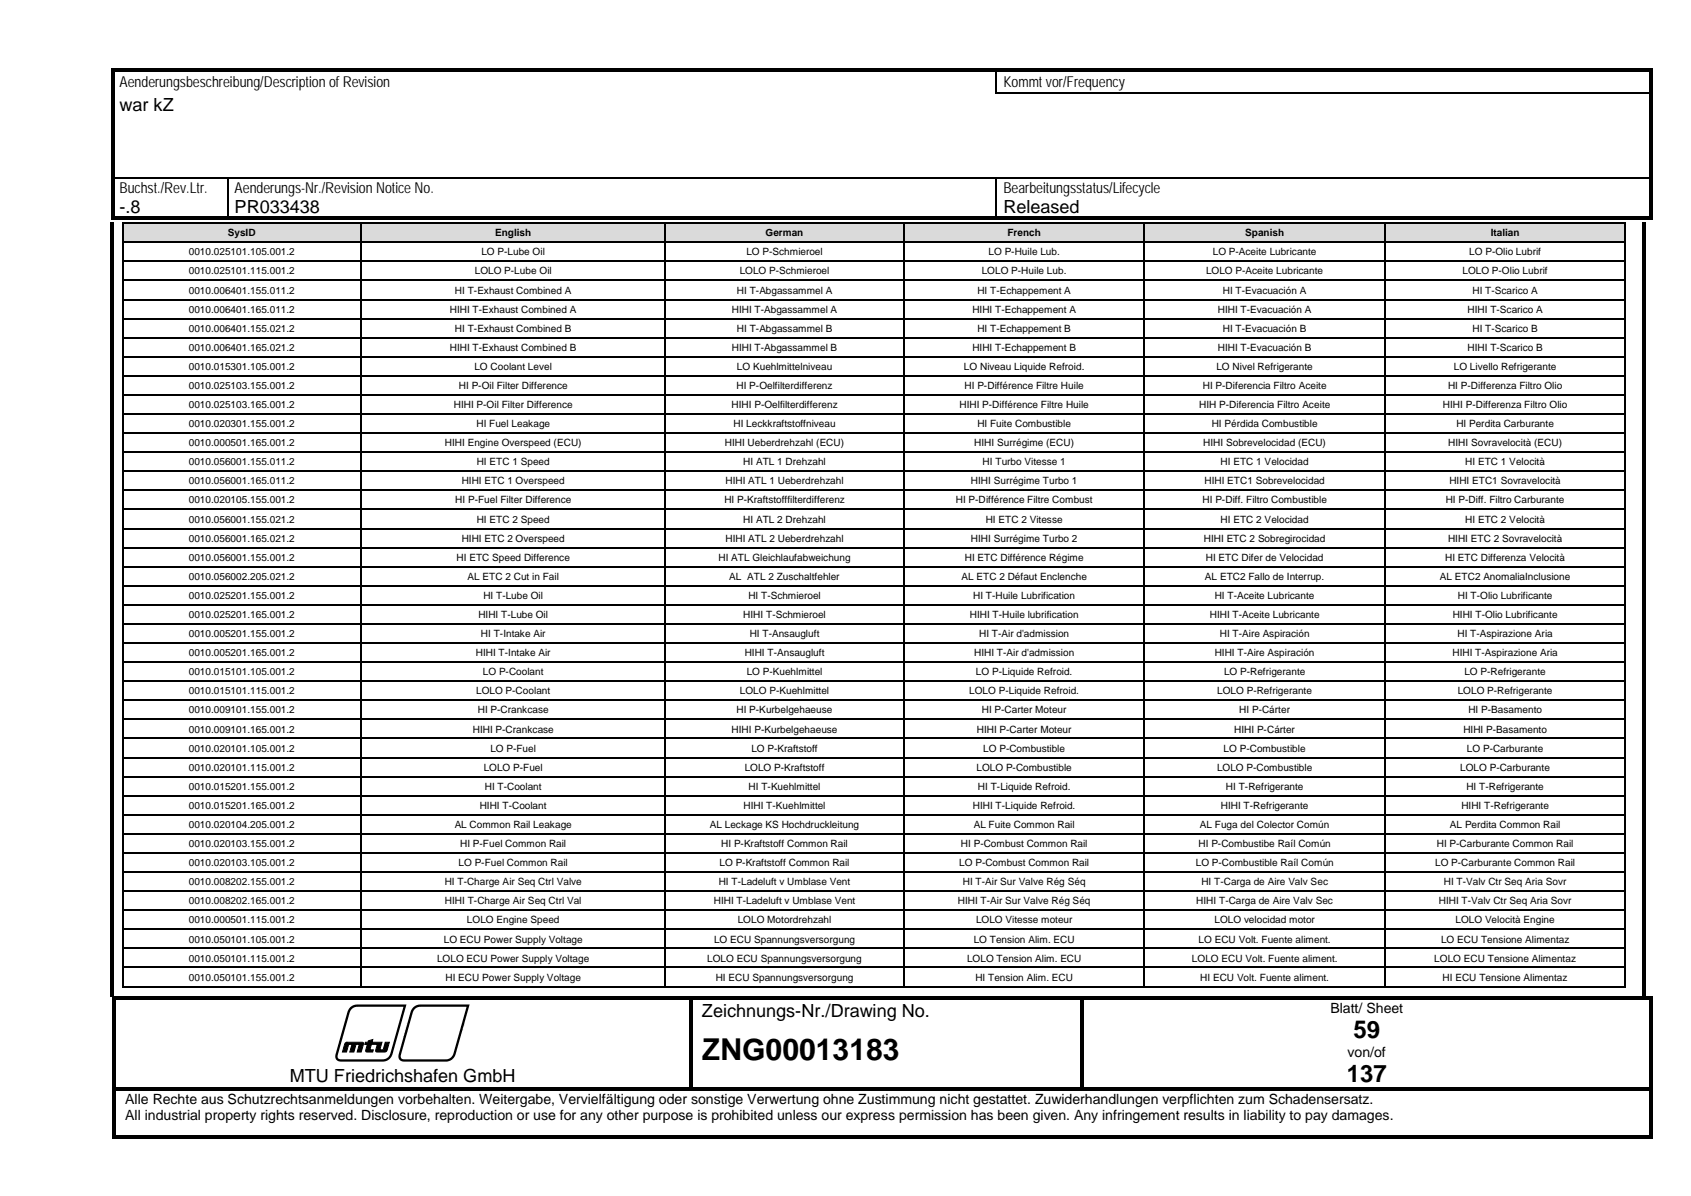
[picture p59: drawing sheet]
<svg xmlns="http://www.w3.org/2000/svg" width="297mm" height="210mm" viewBox="0 0 297 210" stroke-linecap="round" stroke-linejoin="round" font-family="sans-serif">
<defs><g id="words">
<text font-size="5.3" x="123.3" y="186.2">ZNG00013183</text>
<g font-size="4.2">
<text x="237.7" y="182.4">59</text>
<text x="236.5" y="190.1">137</text>
</g>
<g font-size="3.2">
<text x="21" y="19.5">war kZ</text>
<text x="21" y="37.4">-.8</text>
<text x="41.2" y="37.4">PR033438</text>
<text x="176.2" y="37.4">Released</text>
<text x="123.3" y="178.5">Zeichnungs-Nr./Drawing No.</text>
<text x="50.9" y="190">MTU Friedrichshafen GmbH</text>
</g>
<g font-size="2.6">
<text x="21" y="15.3">Aenderungsbeschreibung/Descriptionof Revision</text>
<text x="176.2" y="15.3">Kommt vor/Frequency</text>
<text x="21" y="33.9">Buchst./Rev.Ltr.</text>
<text x="41.2" y="33.9">Aenderungs-Nr./RevisionNotice No.</text>
<text x="176.2" y="33.9">Bearbeitungsstatus/Lifecycle</text>
</g>
<g font-size="2.5">
<text x="233.7" y="177.8">Blatt/ Sheet</text>
<text x="236.7" y="185.5">von/of</text>
<text x="22" y="193.8">Alle Rechte aus Schutzrechtsanmeldungen vorbehalten. Weitergabe, Vervielfältigung oder sonstige Verwertung ohne Zustimmung nicht gestattet. Zuwiderhandlungen verpflichten zum Schadensersatz.</text>
<text x="22" y="196.6">All industrial property rights reserved. Disclosure, reproduction or use for any other purpose is prohibited unless our express permission has been given. Any infringement results in liability to pay damages.</text>
</g>
<g font-size="1.8">
<text x="40" y="41.5">SysID</text>
<text x="87" y="41.5">English</text>
<text x="134.5" y="41.5">German</text>
<text x="177" y="41.5">French</text>
<text x="218.7" y="41.5">Spanish</text>
<text x="261.8" y="41.5">Italian</text>
<text x="33.2" y="44.9">0010.025101.105.001.2</text>
<text x="84.6" y="44.9">LO P-Lube Oil</text>
<text x="131.1" y="44.9">LO P-Schmieroel</text>
<text x="173.6" y="44.9">LO P-Huile Lub.</text>
<text x="213" y="44.9">LO P-Aceite Lubricante</text>
<text x="258.1" y="44.9">LO P-Olio Lubrif</text>
<text x="33.2" y="48.2">0010.025101.115.001.2</text>
<text x="33.2" y="51.6">0010.006401.155.011.2</text>
<text x="79.9" y="51.6">HI T-Exhaust Combined A</text>
<text x="83.4" y="48.2">LOLO P-Lube Oil</text>
<text x="129.4" y="51.6">HI T-Abgassammel A</text>
<text x="129.9" y="48.2">LOLO P-Schmieroel</text>
<text x="171.7" y="51.6">HI T-Echappement A</text>
<text x="172.4" y="48.2">LOLO P-Huile Lub.</text>
<text x="211.8" y="48.2">LOLO P-Aceite Lubricante</text>
<text x="214.8" y="51.6">HI T-Evacuación A</text>
<text x="256.9" y="48.2">LOLO P-Olio Lubrif</text>
<text x="258.6" y="51.6">HI T-Scarico A</text>
<text x="33.2" y="54.9">0010.006401.165.011.2</text>
<text x="33.2" y="58.3">0010.006401.155.021.2</text>
<text x="79" y="54.9">HIHI T-Exhaust Combined A</text>
<text x="79.9" y="58.3">HI T-Exhaust Combined B</text>
<text x="128.5" y="54.9">HIHI T-Abgassammel A</text>
<text x="129.4" y="58.3">HI T-Abgassammel B</text>
<text x="170.8" y="54.9">HIHI T-Echappement A</text>
<text x="171.7" y="58.3">HI T-Echappement B</text>
<text x="213.9" y="54.9">HIHI T-Evacuación A</text>
<text x="214.8" y="58.3">HI T-Evacuación B</text>
<text x="257.8" y="54.9">HIHI T-Scarico A</text>
<text x="258.6" y="58.3">HI T-Scarico B</text>
<text x="33.2" y="61.6">0010.006401.165.021.2</text>
<text x="33.2" y="65">0010.015301.105.001.2</text>
<text x="79" y="61.6">HIHI T-Exhaust Combined B</text>
<text x="83.3" y="65">LO Coolant Level</text>
<text x="128.5" y="61.6">HIHI T-Abgassammel B</text>
<text x="129.4" y="65">LO Kuehlmittelniveau</text>
<text x="169.3" y="65">LO Niveau Liquide Refroid.</text>
<text x="170.8" y="61.6">HIHI T-Echappement B</text>
<text x="213.7" y="65">LO Nivel Refrigerante</text>
<text x="213.9" y="61.6">HIHI T-Evacuación B</text>
<text x="255.4" y="65">LO Livello Refrigerante</text>
<text x="257.8" y="61.6">HIHI T-Scarico B</text>
<text x="33.2" y="68.3">0010.025103.155.001.2</text>
<text x="33.2" y="71.7">0010.025103.165.001.2</text>
<text x="79.7" y="71.7">HIHI P-Oil Filter Difference</text>
<text x="80.6" y="68.3">HI P-Oil Filter Difference</text>
<text x="128.5" y="71.7">HIHI P-Oelfilterdifferenz</text>
<text x="129.4" y="68.3">HI P-Oelfilterdifferenz</text>
<text x="168.5" y="71.7">HIHI P-Différence Filtre Huile</text>
<text x="169.4" y="68.3">HI P-Différence Filtre Huile</text>
<text x="210.6" y="71.7">HIH P-Diferencia Filtro Aceite</text>
<text x="211.3" y="68.3">HI P-Diferencia Filtro Aceite</text>
<text x="253.4" y="71.7">HIHI P-Differenza Filtro Olio</text>
<text x="254.3" y="68.3">HI P-Differenza Filtro Olio</text>
<text x="33.2" y="75">0010.020301.155.001.2</text>
<text x="83.7" y="75">HI Fuel Leakage</text>
<text x="128.8" y="75">HI Leckkraftstoffniveau</text>
<text x="171.7" y="75">HI Fuite Combustible</text>
<text x="212.8" y="75">HI Pérdida Combustible</text>
<text x="255.8" y="75">HI Perdita Carburante</text>
<text x="33.2" y="78.4">0010.000501.165.001.2</text>
<text x="33.2" y="81.7">0010.056001.155.011.2</text>
<text x="78.1" y="78.4">HIHI Engine Overspeed (ECU)</text>
<text x="83.7" y="81.7">HI ETC 1 Speed</text>
<text x="127.3" y="78.4">HIHI Ueberdrehzahl (ECU)</text>
<text x="130.6" y="81.7">HI ATL 1 Drehzahl</text>
<text x="171.1" y="78.4">HIHI Surrégime (ECU)</text>
<text x="172.6" y="81.7">HI Turbo Vitesse 1</text>
<text x="211.3" y="78.4">HIHI Sobrevelocidad (ECU)</text>
<text x="214.4" y="81.7">HI ETC 1 Velocidad</text>
<text x="254.4" y="78.4">HIHI Sovravelocità (ECU)</text>
<text x="257.4" y="81.7">HI ETC 1 Velocità</text>
<text x="33.2" y="85.1">0010.056001.165.011.2</text>
<text x="33.2" y="88.4">0010.020105.155.001.2</text>
<text x="80" y="88.4">HI P-Fuel Filter Difference</text>
<text x="81.1" y="85.1">HIHI ETC 1 Overspeed</text>
<text x="127.2" y="88.4">HI P-Kraftstofffilterdifferenz</text>
<text x="127.4" y="85.1">HIHI ATL 1 Ueberdrehzahl</text>
<text x="167.9" y="88.4">HI P-Différence Filtre Combust</text>
<text x="170.5" y="85.1">HIHI Surrégime Turbo 1</text>
<text x="211.2" y="88.4">HI P-Diff. Filtro Combustible</text>
<text x="211.6" y="85.1">HIHI ETC1 Sobrevelocidad</text>
<text x="253.9" y="88.4">HI P-Diff. Filtro Carburante</text>
<text x="254.6" y="85.1">HIHI ETC1 Sovravelocità</text>
<text x="33.2" y="91.8">0010.056001.155.021.2</text>
<text x="33.2" y="95.1">0010.056001.165.021.2</text>
<text x="81.1" y="95.1">HIHI ETC 2 Overspeed</text>
<text x="83.7" y="91.8">HI ETC 2 Speed</text>
<text x="127.4" y="95.1">HIHI ATL 2 Ueberdrehzahl</text>
<text x="130.6" y="91.8">HI ATL 2 Drehzahl</text>
<text x="170.5" y="95.1">HIHI Surrégime Turbo 2</text>
<text x="173.1" y="91.8">HI ETC 2 Vitesse</text>
<text x="211.5" y="95.1">HIHI ETC 2 Sobregirocidad</text>
<text x="214.4" y="91.8">HI ETC 2 Velocidad</text>
<text x="254.3" y="95.1">HIHI ETC 2 Sovravelocità</text>
<text x="257.4" y="91.8">HI ETC 2 Velocità</text>
<text x="33.2" y="98.5">0010.056001.155.001.2</text>
<text x="33.2" y="101.8">0010.056002.205.021.2</text>
<text x="80.2" y="98.5">HI ETC Speed Difference</text>
<text x="82.1" y="101.8">AL ETC 2 Cut in Fail</text>
<text x="126.2" y="98.5">HI ATL Gleichlaufabweichung</text>
<text x="128.1" y="101.8">AL ATL 2 Zuschaltfehler</text>
<text x="168.9" y="101.8">AL ETC 2 Défaut Enclenche</text>
<text x="169.5" y="98.5">HI ETC Différence Régime</text>
<text x="211.6" y="101.8">AL ETC2 Fallo de Interrup.</text>
<text x="211.8" y="98.5">HI ETC Difer de Velocidad</text>
<text x="252.9" y="101.8">AL ETC2 AnomaliaInclusione</text>
<text x="253.8" y="98.5">HI ETC Differenza Velocità</text>
<text x="33.2" y="105.2">0010.025201.155.001.2</text>
<text x="84.9" y="105.2">HI T-Lube Oil</text>
<text x="131.4" y="105.2">HI T-Schmieroel</text>
<text x="170.9" y="105.2">HI T-Huile Lubrification</text>
<text x="213.4" y="105.2">HI T-Aceite Lubricante</text>
<text x="256.1" y="105.2">HI T-Olio Lubrificante</text>
<text x="33.2" y="108.5">0010.025201.165.001.2</text>
<text x="33.2" y="111.9">0010.005201.155.001.2</text>
<text x="84" y="108.5">HIHI T-Lube Oil</text>
<text x="84.5" y="111.9">HI T-Intake Air</text>
<text x="130.6" y="108.5">HIHI T-Schmieroel</text>
<text x="131.7" y="111.9">HI T-Ansaugluft</text>
<text x="170.3" y="108.5">HIHI T-Huile lubrification</text>
<text x="172" y="111.9">HI T-Air d'admission</text>
<text x="212.5" y="108.5">HIHI T-Aceite Lubricante</text>
<text x="214.2" y="111.9">HI T-Aire Aspiración</text>
<text x="255.2" y="108.5">HIHI T-Olio Lubrificante</text>
<text x="256" y="111.9">HI T-Aspirazione Aria</text>
<text x="33.2" y="115.2">0010.005201.165.001.2</text>
<text x="33.2" y="118.6">0010.015101.105.001.2</text>
<text x="83.6" y="115.2">HIHI T-Intake Air</text>
<text x="84.8" y="118.6">LO P-Coolant</text>
<text x="130.8" y="115.2">HIHI T-Ansaugluft</text>
<text x="131.1" y="118.6">LO P-Kuehlmittel</text>
<text x="171.1" y="115.2">HIHI T-Air d'admission</text>
<text x="171.4" y="118.6">LO P-Liquide Refroid.</text>
<text x="213.4" y="115.2">HIHI T-Aire Aspiración</text>
<text x="215" y="118.6">LO P-Refrigerante</text>
<text x="255.1" y="115.2">HIHI T-Aspirazione Aria</text>
<text x="257.2" y="118.6">LO P-Refrigerante</text>
<text x="33.2" y="121.9">0010.015101.115.001.2</text>
<text x="33.2" y="125.3">0010.009101.155.001.2</text>
<text x="83.6" y="121.9">LOLO P-Coolant</text>
<text x="83.9" y="125.3">HI P-Crankcase</text>
<text x="129.4" y="125.3">HI P-Kurbelgehaeuse</text>
<text x="130" y="121.9">LOLO P-Kuehlmittel</text>
<text x="170.2" y="121.9">LOLO P-Liquide Refroid.</text>
<text x="172.4" y="125.3">HI P-Carter Moteur</text>
<text x="213.8" y="121.9">LOLO P-Refrigerante</text>
<text x="217.7" y="125.3">HI P-Cárter</text>
<text x="256" y="121.9">LOLO P-Refrigerante</text>
<text x="257.9" y="125.3">HI P-Basamento</text>
<text x="33.2" y="128.6">0010.009101.165.001.2</text>
<text x="33.2" y="132">0010.020101.105.001.2</text>
<text x="83.1" y="128.6">HIHI P-Crankcase</text>
<text x="86.1" y="132">LO P-Fuel</text>
<text x="128.5" y="128.6">HIHI P-Kurbelgehaeuse</text>
<text x="132" y="132">LO P-Kraftstoff</text>
<text x="171.6" y="128.6">HIHI P-Carter Moteur</text>
<text x="172.7" y="132">LO P-Combustible</text>
<text x="214.9" y="132">LO P-Combustible</text>
<text x="216.8" y="128.6">HIHI P-Cárter</text>
<text x="257" y="128.6">HIHI P-Basamento</text>
<text x="257.7" y="132">LO P-Carburante</text>
<text x="33.2" y="135.3">0010.020101.115.001.2</text>
<text x="85" y="135.3">LOLO P-Fuel</text>
<text x="130.8" y="135.3">LOLO P-Kraftstoff</text>
<text x="171.5" y="135.3">LOLO P-Combustible</text>
<text x="213.8" y="135.3">LOLO P-Combustible</text>
<text x="256.5" y="135.3">LOLO P-Carburante</text>
<text x="33.2" y="138.7">0010.015201.155.001.2</text>
<text x="33.2" y="142">0010.015201.165.001.2</text>
<text x="84.3" y="142">HIHI T-Coolant</text>
<text x="85.2" y="138.7">HI T-Coolant</text>
<text x="130.6" y="142">HIHI T-Kuehlmittel</text>
<text x="131.5" y="138.7">HI T-Kuehlmittel</text>
<text x="170.9" y="142">HIHI T-Liquide Refroid.</text>
<text x="171.8" y="138.7">HI T-Liquide Refroid.</text>
<text x="214.4" y="142">HIHI T-Refrigerante</text>
<text x="215.3" y="138.7">HI T-Refrigerante</text>
<text x="256.7" y="142">HIHI T-Refrigerante</text>
<text x="257.6" y="138.7">HI T-Refrigerante</text>
<text x="33.2" y="145.4">0010.020104.205.001.2</text>
<text x="33.2" y="148.7">0010.020103.155.001.2</text>
<text x="79.9" y="145.4">AL Common Rail Leakage</text>
<text x="80.8" y="148.7">HI P-Fuel Common Rail</text>
<text x="124.7" y="145.4">AL Leckage KS Hochdruckleitung</text>
<text x="126.7" y="148.7">HI P-Kraftstoff Common Rail</text>
<text x="168.8" y="148.7">HI P-Combust Common Rail</text>
<text x="171" y="145.4">AL Fuite Common Rail</text>
<text x="210.5" y="148.7">HI P-Combustibe Raíl Común</text>
<text x="210.8" y="145.4">AL Fuga del Colector Común</text>
<text x="252.4" y="148.7">HI P-Carburante Common Rail</text>
<text x="254.7" y="145.4">AL Perdita Common Rail</text>
<text x="33.2" y="152.1">0010.020103.105.001.2</text>
<text x="33.2" y="155.4">0010.008202.155.001.2</text>
<text x="78.1" y="155.4">HI T-Charge Air Seq Ctrl Valve</text>
<text x="80.5" y="152.1">LO P-Fuel Common Rail</text>
<text x="126.2" y="155.4">HI T-Ladeluft v Umblase Vent</text>
<text x="126.4" y="152.1">LO P-Kraftstoff Common Rail</text>
<text x="168.5" y="152.1">LO P-Combust Common Rail</text>
<text x="169.1" y="155.4">HI T-Air Sur Valve Rég Séq</text>
<text x="210" y="152.1">LO P-Combustible Raíl Común</text>
<text x="211" y="155.4">HI T-Carga de Aire Valv Sec</text>
<text x="252.1" y="152.1">LO P-Carburante Common Rail</text>
<text x="253.6" y="155.4">HI T-Valv Ctr Seq Aria Sovr</text>
<text x="33.2" y="158.8">0010.008202.165.001.2</text>
<text x="78.1" y="158.8">HIHI T-Charge Air Seq Ctrl Val</text>
<text x="125.4" y="158.8">HIHI T-Ladeluft v Umblase Vent</text>
<text x="168.2" y="158.8">HIHI T-Air Sur Valve Rég Séq</text>
<text x="210.1" y="158.8">HIHI T-Carga de Aire Valv Sec</text>
<text x="252.7" y="158.8">HIHI T-Valv Ctr Seq Aria Sovr</text>
<text x="33.2" y="162.2">0010.000501.115.001.2</text>
<text x="33.2" y="165.5">0010.050101.105.001.2</text>
<text x="78" y="165.5">LO ECU Power Supply Voltage</text>
<text x="82" y="162.2">LOLO Engine Speed</text>
<text x="125.4" y="165.5">LO ECU Spannungsversorgung</text>
<text x="129.6" y="162.2">LOLO Motordrehzahl</text>
<text x="171" y="165.5">LO Tension Alim. ECU</text>
<text x="171.4" y="162.2">LOLO Vitesse moteur</text>
<text x="210.5" y="165.5">LO ECU Volt. Fuente aliment.</text>
<text x="213.3" y="162.2">LOLO velocidad motor</text>
<text x="253.1" y="165.5">LO ECU Tensione Alimentaz</text>
<text x="255.7" y="162.2">LOLO Velocità Engine</text>
<text x="33.2" y="168.8">0010.050101.115.001.2</text>
<text x="33.2" y="172.2">0010.050101.155.001.2</text>
<text x="76.8" y="168.8">LOLO ECU Power Supply Voltage</text>
<text x="78.3" y="172.2">HI ECU Power Supply Voltage</text>
<text x="124.2" y="168.8">LOLO ECU Spannungsversorgung</text>
<text x="125.7" y="172.2">HI ECU Spannungsversorgung</text>
<text x="169.9" y="168.8">LOLO Tension Alim. ECU</text>
<text x="171.3" y="172.2">HI Tension Alim. ECU</text>
<text x="209.4" y="168.8">LOLO ECU Volt. Fuente aliment.</text>
<text x="210.8" y="172.2">HI ECU Volt. Fuente aliment.</text>
<text x="251.9" y="168.8">LOLO ECU Tensione Alimentaz</text>
<text x="253.4" y="172.2">HI ECU Tensione Alimentaz</text>
</g>
</g></defs>
<g fill="#000">
<path d="M19.5 12h.6v.5h-.6z" fill-rule="evenodd"/>
<path d="M19.5 12h.6v.5h-.6z" fill-rule="evenodd"/>
<path d="M19.5 12.5h.6v3.7h-.6z" fill-rule="evenodd"/>
<path d="M19.5 16.2h.6v.3h-.6z" fill-rule="evenodd"/>
<path d="M20.1 12h154.8v.5h-154.8z" fill-rule="evenodd"/>
<path d="M174.9 12h.5v.5h-.5z" fill-rule="evenodd"/>
<path d="M175.4 12h24.6v.5h-24.6z" fill-rule="evenodd"/>
<path d="M200 12h.6v.5h-.6z" fill-rule="evenodd"/>
<path d="M200.6 12h89.2v.5h-89.2z" fill-rule="evenodd"/>
<path d="M289.8 12h.5v.5h-.5z" fill-rule="evenodd"/>
<path d="M289.8 12h.5v.5h-.5z" fill-rule="evenodd"/>
<path d="M289.8 12.5h.5v3.7h-.5z" fill-rule="evenodd"/>
<path d="M289.8 16.2h.5v.3h-.5z" fill-rule="evenodd"/>
<path d="M19.5 16.5h.6v3.7h-.6z" fill-rule="evenodd"/>
<path d="M19.5 20.2h.6v3.6h-.6z" fill-rule="evenodd"/>
<path d="M19.5 23.8h.6v3.7h-.6z" fill-rule="evenodd"/>
<path d="M19.5 27.5h.6v3.6h-.6z" fill-rule="evenodd"/>
<path d="M19.5 31.4h.6v3h-.6z" fill-rule="evenodd"/>
<path d="M19.5 34.4h.6v3.7h-.6z" fill-rule="evenodd"/>
<path d="M19.5 38.1h.6v.5h-.6z" fill-rule="evenodd"/>
<path d="M19.5 38.1h.6v.5h-.6z" fill-rule="evenodd"/>
<path d="M20.1 38.1h19.8v.5h-19.8z" fill-rule="evenodd"/>
<path d="M39.9 38.1h.5v.5h-.5z" fill-rule="evenodd"/>
<path d="M40.4 38.1h134.5v.5h-134.5z" fill-rule="evenodd"/>
<path d="M174.9 38.1h.5v.5h-.5z" fill-rule="evenodd"/>
<path d="M175.4 38.1h114.4v.5h-114.4z" fill-rule="evenodd"/>
<path d="M289.8 16.5h.5v3.7h-.5z" fill-rule="evenodd"/>
<path d="M289.8 20.2h.5v3.6h-.5z" fill-rule="evenodd"/>
<path d="M289.8 23.8h.5v3.7h-.5z" fill-rule="evenodd"/>
<path d="M289.8 27.5h.5v3.6h-.5z" fill-rule="evenodd"/>
<path d="M289.8 31.4h.5v3h-.5z" fill-rule="evenodd"/>
<path d="M289.8 34.4h.5v3.7h-.5z" fill-rule="evenodd"/>
<path d="M289.8 38.1h.5v.5h-.5z" fill-rule="evenodd"/>
<path d="M289.8 38.1h.5v.5h-.5z" fill-rule="evenodd"/>
<path d="M19.8 175h.5v.5h-.5z" fill-rule="evenodd"/>
<path d="M19.8 175h.5v.5h-.5z" fill-rule="evenodd"/>
<path d="M20.3 175h100.8v.5h-100.8z" fill-rule="evenodd"/>
<path d="M121.1 175h.5v.5h-.5z" fill-rule="evenodd"/>
<path d="M121.6 175h68.2v.5h-68.2z" fill-rule="evenodd"/>
<path d="M189.8 175h.6v.5h-.6z" fill-rule="evenodd"/>
<path d="M190.4 175h99.4v.5h-99.4z" fill-rule="evenodd"/>
<path d="M289.8 175h.5v.5h-.5z" fill-rule="evenodd"/>
<path d="M289.8 175h.5v.5h-.5z" fill-rule="evenodd"/>
<path d="M19.8 175.5h.5v15.4h-.5z" fill-rule="evenodd"/>
<path d="M19.8 190.9h.5v.6h-.5z" fill-rule="evenodd"/>
<path d="M19.8 191.5h.5v8h-.5z" fill-rule="evenodd"/>
<path d="M20.3 190.9h100.8v.6h-100.8z" fill-rule="evenodd"/>
<path d="M121.1 175.5h.5v15.4h-.5z" fill-rule="evenodd"/>
<path d="M121.1 190.9h.5v.6h-.5z" fill-rule="evenodd"/>
<path d="M121.6 190.9h68.2v.6h-68.2z" fill-rule="evenodd"/>
<path d="M189.8 175.5h.6v15.4h-.6z" fill-rule="evenodd"/>
<path d="M189.8 190.9h.6v.6h-.6z" fill-rule="evenodd"/>
<path d="M190.4 190.9h99.4v.6h-99.4z" fill-rule="evenodd"/>
<path d="M289.8 175.5h.5v15.4h-.5z" fill-rule="evenodd"/>
<path d="M289.8 190.9h.5v.6h-.5z" fill-rule="evenodd"/>
<path d="M289.8 191.5h.5v8h-.5z" fill-rule="evenodd"/>
<path d="M19.8 199.5h.5v.5h-.5z" fill-rule="evenodd"/>
<path d="M19.8 199.5h.5v.5h-.5z" fill-rule="evenodd"/>
<path d="M20.3 199.5h269.5v.5h-269.5z" fill-rule="evenodd"/>
<path d="M289.8 199.5h.5v.5h-.5z" fill-rule="evenodd"/>
<path d="M289.8 199.5h.5v.5h-.5z" fill-rule="evenodd"/>
</g>
<path d="M175 12.5v3.7M20.1 31.3h19.8M40 31.4v6.7M40.1 31.3h134.8M175 31.4v6.7M175.2 31.3h114.6" fill="none" stroke="#000" stroke-width=".25"/>
<path d="M174.9 16.3h25.1M200.4 16.3h89.4" fill="none" stroke="#000" stroke-width=".34"/>
<g fill="#000">
<path d="M200 16.2h.4v.3h-.4zM19.5 31.1h.6v.3h-.6zM39.9 31.4h.2zM39.9 31.1h.2v.3h-.2zM174.9 31.4h.3zM174.9 31.1h.3v.3h-.3zM289.8 31.1h.5v.3h-.5zM60.6 183.2l.3-.2h2.2a.47 .47 0 0 1 .6 .1 .47 .47 0 0 1 .1 .6l-.4 1h-.7l.4-1.3h-.6l-.3 1.3h-.8l.4-1.3h-.6l-.3 1.3h-.8zM64.2 183h.4l.1-.2 .8-.3-.2 .5h1.8l-.4 1.4h.6l.4-1.4h.7l-.1 .4a1.4 1.4 0 0 1-.7 1.3h-1a.44 .44 0 0 1-.6-.3l.3-1h-1.1l-.2 1h.6l-.1 .3h-.5a.51 .51 0 0 1-.8-.3l.3-1h-.4z"/>
<path d="M61.5 176.9l.6-.4 .6-.1h8.7l-2.4 8.6a2.24 2.24 0 0 1-2.7 1.4h-6.4a1.06 1.06 0 0 1-1-.6 1.06 1.06 0 0 1 .2-1.1l1.9-6.9zM61.8 177.2l-.4 .7-2 7.2a.69 .69 0 0 0 .1 .8 .69 .69 0 0 0 .8 .1h6.9a1.38 1.38 0 0 0 1.4-1.1l2.3-8.1h-8.2z"/>
<path d="M72.6 176.9l.6-.4 .6-.1h8.7l-2.5 8.6a2.21 2.21 0 0 1-2.6 1.4h-6.4a1.06 1.06 0 0 1-1-.6 1.06 1.06 0 0 1 .1-1.1l2-7.1zM72.9 177.2l-.4 .7-2 7.2a.69 .69 0 0 0 .1 .8 .69 .69 0 0 0 .8 .1h6.9a1.38 1.38 0 0 0 1.4-1.1l2.2-8.1h-8.1z"/>
</g>
<path d="M60.6 183.2l.3-.2h2.2a.47 .47 0 0 1 .6 .1 .47 .47 0 0 1 .1 .6l-.4 1h-.7l.4-1.3h-.6l-.3 1.3h-.8l.4-1.3h-.6l-.3 1.3h-.8zM64.2 183h.4l.1-.2 .8-.3-.2 .5h1.8l-.4 1.4h.6l.4-1.4h.7l-.1 .4a1.4 1.4 0 0 1-.7 1.3h-1a.44 .44 0 0 1-.6-.3l.3-1h-1.1l-.2 1h.6l-.1 .3h-.5a.51 .51 0 0 1-.8-.3l.3-1h-.4z" fill="none" stroke="#000" stroke-width=".18"/>
<g fill="#dadada">
<path d="M21.7 39.4h41.6v3h-41.6z" fill-rule="evenodd"/>
<path d="M22.8 39.9h39.4v2h-39.4z" fill-rule="evenodd"/>
<path d="M63.6 39.4h53.1v3h-53.1z" fill-rule="evenodd"/>
<path d="M64.7 39.9h50.9v2h-50.9z" fill-rule="evenodd"/>
<path d="M117 39.4h41.6v3h-41.6z" fill-rule="evenodd"/>
<path d="M118.1 39.9h39.5v2h-39.5z" fill-rule="evenodd"/>
<path d="M158.8 39.4h42v3h-42z" fill-rule="evenodd"/>
<path d="M160 39.9h39.8v2h-39.8z" fill-rule="evenodd"/>
<path d="M201 39.4h42.1v3h-42.1z" fill-rule="evenodd"/>
<path d="M202.2 39.9h39.8v2h-39.8z" fill-rule="evenodd"/>
<path d="M243.3 39.4h42v3h-42z" fill-rule="evenodd"/>
<path d="M244.5 39.9h39.7v2h-39.7z" fill-rule="evenodd"/>
</g>
<g fill="#000">
<path d="M21.4 39h.3v.4h-.3zM21.4 39h.3v.3h-.3zM63.3 39.3l.3 .1zM63.3 39h.3v.3h-.3zM116.7 39.3l.3 .1zM116.7 39h.3v.3h-.3zM158.6 39.3l.4 .1zM158.6 39h.4v.3h-.4zM200.9 39.3l.3 .1zM200.9 39h.3v.3h-.3zM243.1 39.3l.3 .1zM243.1 39h.3v.3h-.3z"/>
<path d="M285.3 39h.3v.4h-.3zM285.3 39h.3v.3h-.3zM21.4 42.4h.3v.3h-.3zM21.4 45.7h.3v.4h-.3zM21.4 49.1h.3v.3h-.3zM21.4 52.4h.3v.4h-.3zM21.4 55.8h.3v.3h-.3zM21.4 59.1h.3v.4h-.3zM63.3 42.4h.3v.3h-.3zM63.3 45.7h.3v.4h-.3zM63.3 49.1h.3v.3h-.3zM63.3 52.4h.3v.4h-.3z"/>
<path d="M63.3 55.8h.3v.3h-.3zM63.3 59.1h.3v.4h-.3zM116.7 42.4h.3v.3h-.3zM116.7 45.7h.3v.4h-.3zM116.7 49.1h.3v.3h-.3zM116.7 52.4h.3v.4h-.3zM116.7 55.8h.3v.3h-.3zM116.7 59.1h.3v.4h-.3zM158.6 42.4h.4v.3h-.4zM158.6 45.7h.4v.4h-.4zM158.6 49.1h.4v.3h-.4zM158.6 52.4h.4v.4h-.4z"/>
<path d="M158.6 55.8h.4v.3h-.4zM158.6 59.1h.4v.4h-.4zM200.9 42.4h.3v.3h-.3zM200.9 45.7h.3v.4h-.3zM200.9 49.1h.3v.3h-.3zM200.9 52.4h.3v.4h-.3zM200.9 55.8h.3v.3h-.3zM200.9 59.1h.3v.4h-.3zM243.1 42.4h.3v.3h-.3zM243.1 45.7h.3v.4h-.3zM243.1 49.1h.3v.3h-.3zM243.1 52.4h.3v.4h-.3z"/>
<path d="M243.1 55.8h.3v.3h-.3zM243.1 59.1h.3v.4h-.3zM285.3 42.4h.3v.3h-.3zM285.3 45.7h.3v.4h-.3zM285.3 49.1h.3v.3h-.3zM285.3 52.4h.3v.4h-.3zM285.3 55.8h.3v.3h-.3zM285.3 59.1h.3v.4h-.3zM21.4 62.5h.3v.3h-.3zM21.4 65.8h.3v.4h-.3zM21.4 69.2h.3v.3h-.3zM21.4 72.5h.3v.4h-.3z"/>
<path d="M21.4 75.9h.3v.3h-.3zM21.4 79.2h.3v.4h-.3zM63.3 62.5h.3v.3h-.3zM63.3 65.8h.3v.4h-.3zM63.3 69.2h.3v.3h-.3zM63.3 72.5h.3v.4h-.3zM63.3 75.9h.3v.3h-.3zM63.3 79.2h.3v.4h-.3zM116.7 62.5h.3v.3h-.3zM116.7 65.8h.3v.4h-.3zM116.7 69.2h.3v.3h-.3zM116.7 72.5h.3v.4h-.3z"/>
<path d="M116.7 75.9h.3v.3h-.3zM116.7 79.2h.3v.4h-.3zM158.6 62.5h.4v.3h-.4zM158.6 65.8h.4v.4h-.4zM158.6 69.2h.4v.3h-.4zM158.6 72.5h.4v.4h-.4zM158.6 75.9h.4v.3h-.4zM158.6 79.2h.4v.4h-.4zM200.9 62.5h.3v.3h-.3zM200.9 65.8h.3v.4h-.3zM200.9 69.2h.3v.3h-.3zM200.9 72.5h.3v.4h-.3z"/>
<path d="M200.9 75.9h.3v.3h-.3zM200.9 79.2h.3v.4h-.3zM243.1 62.5h.3v.3h-.3zM243.1 65.8h.3v.4h-.3zM243.1 69.2h.3v.3h-.3zM243.1 72.5h.3v.4h-.3zM243.1 75.9h.3v.3h-.3zM243.1 79.2h.3v.4h-.3zM285.3 62.5h.3v.3h-.3zM285.3 65.8h.3v.4h-.3zM285.3 69.2h.3v.3h-.3zM285.3 72.5h.3v.4h-.3z"/>
<path d="M285.3 75.9h.3v.3h-.3zM285.3 79.2h.3v.4h-.3zM21.4 82.6h.3v.4h-.3zM21.4 85.9h.3v.4h-.3zM21.4 89.3h.3v.3h-.3zM21.4 92.6h.3v.4h-.3zM21.4 96h.3v.4h-.3zM21.4 99.3h.3v.4h-.3zM63.3 82.6h.3v.4h-.3zM63.3 85.9h.3v.4h-.3zM63.3 89.3h.3v.3h-.3zM63.3 92.6h.3v.4h-.3z"/>
<path d="M63.3 96h.3v.4h-.3zM63.3 99.3h.3v.4h-.3zM116.7 82.6h.3v.4h-.3zM116.7 85.9h.3v.4h-.3zM116.7 89.3h.3v.3h-.3zM116.7 92.6h.3v.4h-.3zM116.7 96h.3v.4h-.3zM116.7 99.3h.3v.4h-.3zM158.6 82.6h.4v.4h-.4zM158.6 85.9h.4v.4h-.4zM158.6 89.3h.4v.3h-.4zM158.6 92.6h.4v.4h-.4z"/>
<path d="M158.6 96h.4v.4h-.4zM158.6 99.3h.4v.4h-.4zM200.9 82.6h.3v.4h-.3zM200.9 85.9h.3v.4h-.3zM200.9 89.3h.3v.3h-.3zM200.9 92.6h.3v.4h-.3zM200.9 96h.3v.4h-.3zM200.9 99.3h.3v.4h-.3zM243.1 82.6h.3v.4h-.3zM243.1 85.9h.3v.4h-.3zM243.1 89.3h.3v.3h-.3zM243.1 92.6h.3v.4h-.3z"/>
<path d="M243.1 96h.3v.4h-.3zM243.1 99.3h.3v.4h-.3zM285.3 82.6h.3v.4h-.3zM285.3 85.9h.3v.4h-.3zM285.3 89.3h.3v.3h-.3zM285.3 92.6h.3v.4h-.3zM285.3 96h.3v.4h-.3zM285.3 99.3h.3v.4h-.3zM21.4 102.7h.3v.4h-.3zM21.4 106h.3v.4h-.3zM21.4 109.4h.3v.3h-.3zM21.4 112.8h.3v.3h-.3z"/>
<path d="M21.4 116.1h.3v.4h-.3zM21.4 119.4h.3v.4h-.3zM63.3 102.7h.3v.4h-.3zM63.3 106h.3v.4h-.3zM63.3 109.4h.3v.3h-.3zM63.3 112.8h.3v.3h-.3zM63.3 116.1h.3v.4h-.3zM63.3 119.4h.3v.4h-.3zM116.7 102.7h.3v.4h-.3zM116.7 106h.3v.4h-.3zM116.7 109.4h.3v.3h-.3zM116.7 112.8h.3v.3h-.3z"/>
<path d="M116.7 116.1h.3v.4h-.3zM116.7 119.4h.3v.4h-.3zM158.6 102.7h.4v.4h-.4zM158.6 106h.4v.4h-.4zM158.6 109.4h.4v.3h-.4zM158.6 112.8h.4v.3h-.4zM158.6 116.1h.4v.4h-.4zM158.6 119.4h.4v.4h-.4zM200.9 102.7h.3v.4h-.3zM200.9 106h.3v.4h-.3zM200.9 109.4h.3v.3h-.3zM200.9 112.8h.3v.3h-.3z"/>
<path d="M200.9 116.1h.3v.4h-.3zM200.9 119.4h.3v.4h-.3zM243.1 102.7h.3v.4h-.3zM243.1 106h.3v.4h-.3zM243.1 109.4h.3v.3h-.3zM243.1 112.8h.3v.3h-.3zM243.1 116.1h.3v.4h-.3zM243.1 119.4h.3v.4h-.3zM285.3 102.7h.3v.4h-.3zM285.3 106h.3v.4h-.3zM285.3 109.4h.3v.3h-.3zM285.3 112.8h.3v.3h-.3z"/>
<path d="M285.3 116.1h.3v.4h-.3zM285.3 119.4h.3v.4h-.3zM21.4 122.8h.3v.4h-.3zM21.4 126.2h.3v.3h-.3zM21.4 129.5h.3v.4h-.3zM21.4 132.9h.3v.3h-.3zM21.4 136.2h.3v.4h-.3zM21.4 139.6h.3v.3h-.3zM63.3 122.8h.3v.4h-.3zM63.3 126.2h.3v.3h-.3zM63.3 129.5h.3v.4h-.3zM63.3 132.9h.3v.3h-.3z"/>
<path d="M63.3 136.2h.3v.4h-.3zM63.3 139.6h.3v.3h-.3zM116.7 122.8h.3v.4h-.3zM116.7 126.2h.3v.3h-.3zM116.7 129.5h.3v.4h-.3zM116.7 132.9h.3v.3h-.3zM116.7 136.2h.3v.4h-.3zM116.7 139.6h.3v.3h-.3zM158.6 122.8h.4v.4h-.4zM158.6 126.2h.4v.3h-.4zM158.6 129.5h.4v.4h-.4zM158.6 132.9h.4v.3h-.4z"/>
<path d="M158.6 136.2h.4v.4h-.4zM158.6 139.6h.4v.3h-.4zM200.9 122.8h.3v.4h-.3zM200.9 126.2h.3v.3h-.3zM200.9 129.5h.3v.4h-.3zM200.9 132.9h.3v.3h-.3zM200.9 136.2h.3v.4h-.3zM200.9 139.6h.3v.3h-.3zM243.1 122.8h.3v.4h-.3zM243.1 126.2h.3v.3h-.3zM243.1 129.5h.3v.4h-.3zM243.1 132.9h.3v.3h-.3z"/>
<path d="M243.1 136.2h.3v.4h-.3zM243.1 139.6h.3v.3h-.3zM285.3 122.8h.3v.4h-.3zM285.3 126.2h.3v.3h-.3zM285.3 129.5h.3v.4h-.3zM285.3 132.9h.3v.3h-.3zM285.3 136.2h.3v.4h-.3zM285.3 139.6h.3v.3h-.3zM21.4 142.9h.3v.4h-.3zM21.4 146.3h.3v.3h-.3zM21.4 149.6h.3v.4h-.3zM21.4 153h.3v.3h-.3z"/>
<path d="M21.4 156.3h.3v.4h-.3zM63.3 142.9h.3v.4h-.3zM63.3 146.3h.3v.3h-.3zM63.3 149.6h.3v.4h-.3zM63.3 153h.3v.3h-.3zM63.3 156.3h.3v.4h-.3zM116.7 142.9h.3v.4h-.3zM116.7 146.3h.3v.3h-.3zM116.7 149.6h.3v.4h-.3zM116.7 153h.3v.3h-.3zM116.7 156.3h.3v.4h-.3zM158.6 142.9h.4v.4h-.4z"/>
<path d="M158.6 146.3h.4v.3h-.4zM158.6 149.6h.4v.4h-.4zM158.6 153h.4v.3h-.4zM158.6 156.3h.4v.4h-.4zM200.9 142.9h.3v.4h-.3zM200.9 146.3h.3v.3h-.3zM200.9 149.6h.3v.4h-.3zM200.9 153h.3v.3h-.3zM200.9 156.3h.3v.4h-.3zM243.1 142.9h.3v.4h-.3zM243.1 146.3h.3v.3h-.3zM243.1 149.6h.3v.4h-.3z"/>
<path d="M243.1 153h.3v.3h-.3zM243.1 156.3h.3v.4h-.3zM285.3 142.9h.3v.4h-.3zM285.3 146.3h.3v.3h-.3zM285.3 149.6h.3v.4h-.3zM285.3 153h.3v.3h-.3zM285.3 156.3h.3v.4h-.3zM21.4 159.7h.3v.3h-.3zM21.4 163h.3v.4h-.3zM21.4 166.4h.3v.3h-.3zM21.4 169.7h.3v.4h-.3zM21.4 173.1h.3v.3h-.3z"/>
<path d="M63.3 159.7h.3v.3h-.3zM63.3 163h.3v.4h-.3zM63.3 166.4h.3v.3h-.3zM63.3 169.7h.3v.4h-.3zM63.3 173.1h.3v.3h-.3zM116.7 159.7h.3v.3h-.3zM116.7 163h.3v.4h-.3zM116.7 166.4h.3v.3h-.3zM116.7 169.7h.3v.4h-.3zM116.7 173.1h.3v.3h-.3zM158.6 159.7h.4v.3h-.4zM158.6 163h.4v.4h-.4z"/>
<path d="M158.6 166.4h.4v.3h-.4zM158.6 169.7h.4v.4h-.4zM158.6 173.1h.4v.3h-.4zM200.9 159.7h.3v.3h-.3zM200.9 163h.3v.4h-.3zM200.9 166.4h.3v.3h-.3zM200.9 169.7h.3v.4h-.3zM200.9 173.1h.3v.3h-.3zM243.1 159.7h.3v.3h-.3zM243.1 163h.3v.4h-.3zM243.1 166.4h.3v.3h-.3zM243.1 169.7h.3v.4h-.3z"/>
<path d="M243.1 173.1h.3v.3h-.3zM285.3 159.7h.3v.3h-.3zM285.3 163h.3v.4h-.3zM285.3 166.4h.3v.3h-.3zM285.3 169.7h.3v.4h-.3zM285.3 173.1h.3v.3h-.3z"/>
</g>
<g fill="none" stroke="#000" stroke-width=".34">
<path d="M21.5 39.4v3M21.7 39.2h41.6M63.5 39.4v3M63.6 39.2h53.1M116.8 39.4v3M117 39.2h41.6M158.8 39.4v3M159 39.2h41.9M201 39.4v3M201.2 39.2h41.9M243.3 39.4v3M243.4 39.2h41.9"/>
<path d="M285.5 39.4v3M21.5 42.7v3M21.5 46.1v3M21.5 49.4v3M21.5 52.8v3M21.5 56.1v3M21.5 59.5v3M21.7 42.5h41.6M21.7 45.9h41.6M21.7 49.2h41.6M21.7 52.6h41.6M21.7 55.9h41.6"/>
<path d="M21.7 59.3h41.6M63.5 42.7v3M63.5 46.1v3M63.5 49.4v3M63.5 52.8v3M63.5 56.1v3M63.5 59.5v3M63.6 42.5h53.1M63.6 45.9h53.1M63.6 49.2h53.1M63.6 52.6h53.1M63.6 55.9h53.1"/>
<path d="M63.6 59.3h53.1M116.8 42.7v3M116.8 46.1v3M116.8 49.4v3M116.8 52.8v3M116.8 56.1v3M116.8 59.5v3M117 42.5h41.6M117 45.9h41.6M117 49.2h41.6M117 52.6h41.6M117 55.9h41.6"/>
<path d="M117 59.3h41.6M158.8 42.7v3M158.8 46.1v3M158.8 49.4v3M158.8 52.8v3M158.8 56.1v3M158.8 59.5v3M159 42.5h41.9M159 45.9h41.9M159 49.2h41.9M159 52.6h41.9M159 55.9h41.9"/>
<path d="M159 59.3h41.9M201 42.7v3M201 46.1v3M201 49.4v3M201 52.8v3M201 56.1v3M201 59.5v3M201.2 42.5h41.9M201.2 45.9h41.9M201.2 49.2h41.9M201.2 52.6h41.9M201.2 55.9h41.9"/>
<path d="M201.2 59.3h41.9M243.3 42.7v3M243.3 46.1v3M243.3 49.4v3M243.3 52.8v3M243.3 56.1v3M243.3 59.5v3M243.4 42.5h41.9M243.4 45.9h41.9M243.4 49.2h41.9M243.4 52.6h41.9M243.4 55.9h41.9"/>
<path d="M243.4 59.3h41.9M285.5 42.7v3M285.5 46.1v3M285.5 49.4v3M285.5 52.8v3M285.5 56.1v3M285.5 59.5v3M21.5 62.8v3M21.5 66.2v3M21.5 69.5v3M21.5 72.9v3M21.5 76.2v3"/>
<path d="M21.5 79.6v3M21.7 62.7h41.6M21.7 66h41.6M21.7 69.3h41.6M21.7 72.7h41.6M21.7 76.1h41.6M21.7 79.4h41.6M63.5 62.8v3M63.5 66.2v3M63.5 69.5v3M63.5 72.9v3M63.5 76.2v3"/>
<path d="M63.5 79.6v3M63.6 62.7h53.1M63.6 66h53.1M63.6 69.3h53.1M63.6 72.7h53.1M63.6 76.1h53.1M63.6 79.4h53.1M116.8 62.8v3M116.8 66.2v3M116.8 69.5v3M116.8 72.9v3M116.8 76.2v3"/>
<path d="M116.8 79.6v3M117 62.7h41.6M117 66h41.6M117 69.3h41.6M117 72.7h41.6M117 76.1h41.6M117 79.4h41.6M158.8 62.8v3M158.8 66.2v3M158.8 69.5v3M158.8 72.9v3M158.8 76.2v3"/>
<path d="M158.8 79.6v3M159 62.7h41.9M159 66h41.9M159 69.3h41.9M159 72.7h41.9M159 76.1h41.9M159 79.4h41.9M201 62.8v3M201 66.2v3M201 69.5v3M201 72.9v3M201 76.2v3"/>
<path d="M201 79.6v3M201.2 62.7h41.9M201.2 66h41.9M201.2 69.3h41.9M201.2 72.7h41.9M201.2 76.1h41.9M201.2 79.4h41.9M243.3 62.8v3M243.3 66.2v3M243.3 69.5v3M243.3 72.9v3M243.3 76.2v3"/>
<path d="M243.3 79.6v3M243.4 62.7h41.9M243.4 66h41.9M243.4 69.3h41.9M243.4 72.7h41.9M243.4 76.1h41.9M243.4 79.4h41.9M285.5 62.8v3M285.5 66.2v3M285.5 69.5v3M285.5 72.9v3M285.5 76.2v3"/>
<path d="M285.5 79.6v3M21.5 83v2.9M21.5 86.3v3M21.5 89.6v3M21.5 93v3M21.5 96.4v2.9M21.5 99.7v3M21.7 82.8h41.6M21.7 86.1h41.6M21.7 89.5h41.6M21.7 92.8h41.6M21.7 96.2h41.6"/>
<path d="M21.7 99.5h41.6M63.5 83v2.9M63.5 86.3v3M63.5 89.6v3M63.5 93v3M63.5 96.4v2.9M63.5 99.7v3M63.6 82.8h53.1M63.6 86.1h53.1M63.6 89.5h53.1M63.6 92.8h53.1M63.6 96.2h53.1"/>
<path d="M63.6 99.5h53.1M116.8 83v2.9M116.8 86.3v3M116.8 89.6v3M116.8 93v3M116.8 96.4v2.9M116.8 99.7v3M117 82.8h41.6M117 86.1h41.6M117 89.5h41.6M117 92.8h41.6M117 96.2h41.6"/>
<path d="M117 99.5h41.6M158.8 83v2.9M158.8 86.3v3M158.8 89.6v3M158.8 93v3M158.8 96.4v2.9M158.8 99.7v3M159 82.8h41.9M159 86.1h41.9M159 89.5h41.9M159 92.8h41.9M159 96.2h41.9"/>
<path d="M159 99.5h41.9M201 83v2.9M201 86.3v3M201 89.6v3M201 93v3M201 96.4v2.9M201 99.7v3M201.2 82.8h41.9M201.2 86.1h41.9M201.2 89.5h41.9M201.2 92.8h41.9M201.2 96.2h41.9"/>
<path d="M201.2 99.5h41.9M243.3 83v2.9M243.3 86.3v3M243.3 89.6v3M243.3 93v3M243.3 96.4v2.9M243.3 99.7v3M243.4 82.8h41.9M243.4 86.1h41.9M243.4 89.5h41.9M243.4 92.8h41.9M243.4 96.2h41.9"/>
<path d="M243.4 99.5h41.9M285.5 83v2.9M285.5 86.3v3M285.5 89.6v3M285.5 93v3M285.5 96.4v2.9M285.5 99.7v3M21.5 103.1v2.9M21.5 106.4v3M21.5 109.7v3.1M21.5 113.1v3M21.5 116.5v2.9"/>
<path d="M21.5 119.8v3M21.7 102.9h41.6M21.7 106.2h41.6M21.7 109.6h41.6M21.7 112.9h41.6M21.7 116.3h41.6M21.7 119.6h41.6M63.5 103.1v2.9M63.5 106.4v3M63.5 109.7v3.1M63.5 113.1v3M63.5 116.5v2.9"/>
<path d="M63.5 119.8v3M63.6 102.9h53.1M63.6 106.2h53.1M63.6 109.6h53.1M63.6 112.9h53.1M63.6 116.3h53.1M63.6 119.6h53.1M116.8 103.1v2.9M116.8 106.4v3M116.8 109.7v3.1M116.8 113.1v3M116.8 116.5v2.9"/>
<path d="M116.8 119.8v3M117 102.9h41.6M117 106.2h41.6M117 109.6h41.6M117 112.9h41.6M117 116.3h41.6M117 119.6h41.6M158.8 103.1v2.9M158.8 106.4v3M158.8 109.7v3.1M158.8 113.1v3M158.8 116.5v2.9"/>
<path d="M158.8 119.8v3M159 102.9h41.9M159 106.2h41.9M159 109.6h41.9M159 112.9h41.9M159 116.3h41.9M159 119.6h41.9M201 103.1v2.9M201 106.4v3M201 109.7v3.1M201 113.1v3M201 116.5v2.9"/>
<path d="M201 119.8v3M201.2 102.9h41.9M201.2 106.2h41.9M201.2 109.6h41.9M201.2 112.9h41.9M201.2 116.3h41.9M201.2 119.6h41.9M243.3 103.1v2.9M243.3 106.4v3M243.3 109.7v3.1M243.3 113.1v3M243.3 116.5v2.9"/>
<path d="M243.3 119.8v3M243.4 102.9h41.9M243.4 106.2h41.9M243.4 109.6h41.9M243.4 112.9h41.9M243.4 116.3h41.9M243.4 119.6h41.9M285.5 103.1v2.9M285.5 106.4v3M285.5 109.7v3.1M285.5 113.1v3M285.5 116.5v2.9"/>
<path d="M285.5 119.8v3M21.5 123.2v3M21.5 126.5v3M21.5 129.9v3M21.5 133.2v3M21.5 136.6v3M21.5 139.9v3M21.7 123h41.6M21.7 126.3h41.6M21.7 129.7h41.6M21.7 133h41.6M21.7 136.4h41.6"/>
<path d="M21.7 139.7h41.6M63.5 123.2v3M63.5 126.5v3M63.5 129.9v3M63.5 133.2v3M63.5 136.6v3M63.5 139.9v3M63.6 123h53.1M63.6 126.3h53.1M63.6 129.7h53.1M63.6 133h53.1M63.6 136.4h53.1"/>
<path d="M63.6 139.7h53.1M116.8 123.2v3M116.8 126.5v3M116.8 129.9v3M116.8 133.2v3M116.8 136.6v3M116.8 139.9v3M117 123h41.6M117 126.3h41.6M117 129.7h41.6M117 133h41.6M117 136.4h41.6"/>
<path d="M117 139.7h41.6M158.8 123.2v3M158.8 126.5v3M158.8 129.9v3M158.8 133.2v3M158.8 136.6v3M158.8 139.9v3M159 123h41.9M159 126.3h41.9M159 129.7h41.9M159 133h41.9M159 136.4h41.9"/>
<path d="M159 139.7h41.9M201 123.2v3M201 126.5v3M201 129.9v3M201 133.2v3M201 136.6v3M201 139.9v3M201.2 123h41.9M201.2 126.3h41.9M201.2 129.7h41.9M201.2 133h41.9M201.2 136.4h41.9"/>
<path d="M201.2 139.7h41.9M243.3 123.2v3M243.3 126.5v3M243.3 129.9v3M243.3 133.2v3M243.3 136.6v3M243.3 139.9v3M243.4 123h41.9M243.4 126.3h41.9M243.4 129.7h41.9M243.4 133h41.9M243.4 136.4h41.9"/>
<path d="M243.4 139.7h41.9M285.5 123.2v3M285.5 126.5v3M285.5 129.9v3M285.5 133.2v3M285.5 136.6v3M285.5 139.9v3M21.5 143.3v3M21.5 146.6v3M21.5 150v3M21.5 153.3v3M21.5 156.7v3"/>
<path d="M21.7 143.1h41.6M21.7 146.4h41.6M21.7 149.8h41.6M21.7 153.1h41.6M21.7 156.5h41.6M21.7 159.8h41.6M63.5 143.3v3M63.5 146.6v3M63.5 150v3M63.5 153.3v3M63.5 156.7v3M63.6 143.1h53.1"/>
<path d="M63.6 146.4h53.1M63.6 149.8h53.1M63.6 153.1h53.1M63.6 156.5h53.1M63.6 159.8h53.1M116.8 143.3v3M116.8 146.6v3M116.8 150v3M116.8 153.3v3M116.8 156.7v3M117 143.1h41.6M117 146.4h41.6"/>
<path d="M117 149.8h41.6M117 153.1h41.6M117 156.5h41.6M117 159.8h41.6M158.8 143.3v3M158.8 146.6v3M158.8 150v3M158.8 153.3v3M158.8 156.7v3M159 143.1h41.9M159 146.4h41.9M159 149.8h41.9"/>
<path d="M159 153.1h41.9M159 156.5h41.9M159 159.8h41.9M201 143.3v3M201 146.6v3M201 150v3M201 153.3v3M201 156.7v3M201.2 143.1h41.9M201.2 146.4h41.9M201.2 149.8h41.9M201.2 153.1h41.9"/>
<path d="M201.2 156.5h41.9M201.2 159.8h41.9M243.3 143.3v3M243.3 146.6v3M243.3 150v3M243.3 153.3v3M243.3 156.7v3M243.4 143.1h41.9M243.4 146.4h41.9M243.4 149.8h41.9M243.4 153.1h41.9M243.4 156.5h41.9"/>
<path d="M243.4 159.8h41.9M285.5 143.3v3M285.5 146.6v3M285.5 150v3M285.5 153.3v3M285.5 156.7v3M21.5 160v3M21.5 163.4v3M21.5 166.7v3M21.5 170.1v3M21.7 163.2h41.6M21.7 166.5h41.6"/>
<path d="M21.7 169.9h41.6M21.7 173.2h41.6M63.5 160v3M63.5 163.4v3M63.5 166.7v3M63.5 170.1v3M63.6 163.2h53.1M63.6 166.5h53.1M63.6 169.9h53.1M63.6 173.2h53.1M116.8 160v3M116.8 163.4v3"/>
<path d="M116.8 166.7v3M116.8 170.1v3M117 163.2h41.6M117 166.5h41.6M117 169.9h41.6M117 173.2h41.6M158.8 160v3M158.8 163.4v3M158.8 166.7v3M158.8 170.1v3M159 163.2h41.9M159 166.5h41.9"/>
<path d="M159 169.9h41.9M159 173.2h41.9M201 160v3M201 163.4v3M201 166.7v3M201 170.1v3M201.2 163.2h41.9M201.2 166.5h41.9M201.2 169.9h41.9M201.2 173.2h41.9M243.3 160v3M243.3 163.4v3"/>
<path d="M243.3 166.7v3M243.3 170.1v3M243.4 163.2h41.9M243.4 166.5h41.9M243.4 169.9h41.9M243.4 173.2h41.9M285.5 160v3M285.5 163.4v3M285.5 166.7v3M285.5 170.1v3"/>
</g>
<path d="M21.7 39.4h41.6M63.6 39.4h53.1M117 39.4h41.6M159 39.4h41.9M201.2 39.4h41.9M243.4 39.4h41.9" fill="none" stroke="#dadada" stroke-width=".18"/>
<g fill="#000">
<path d="M19.5 39h.5v136h-.5z" fill-rule="evenodd"/>
<path d="M288.4 39h.5v136h-.5z" fill-rule="evenodd"/>
</g>
<use href="#words"/>
</svg>
